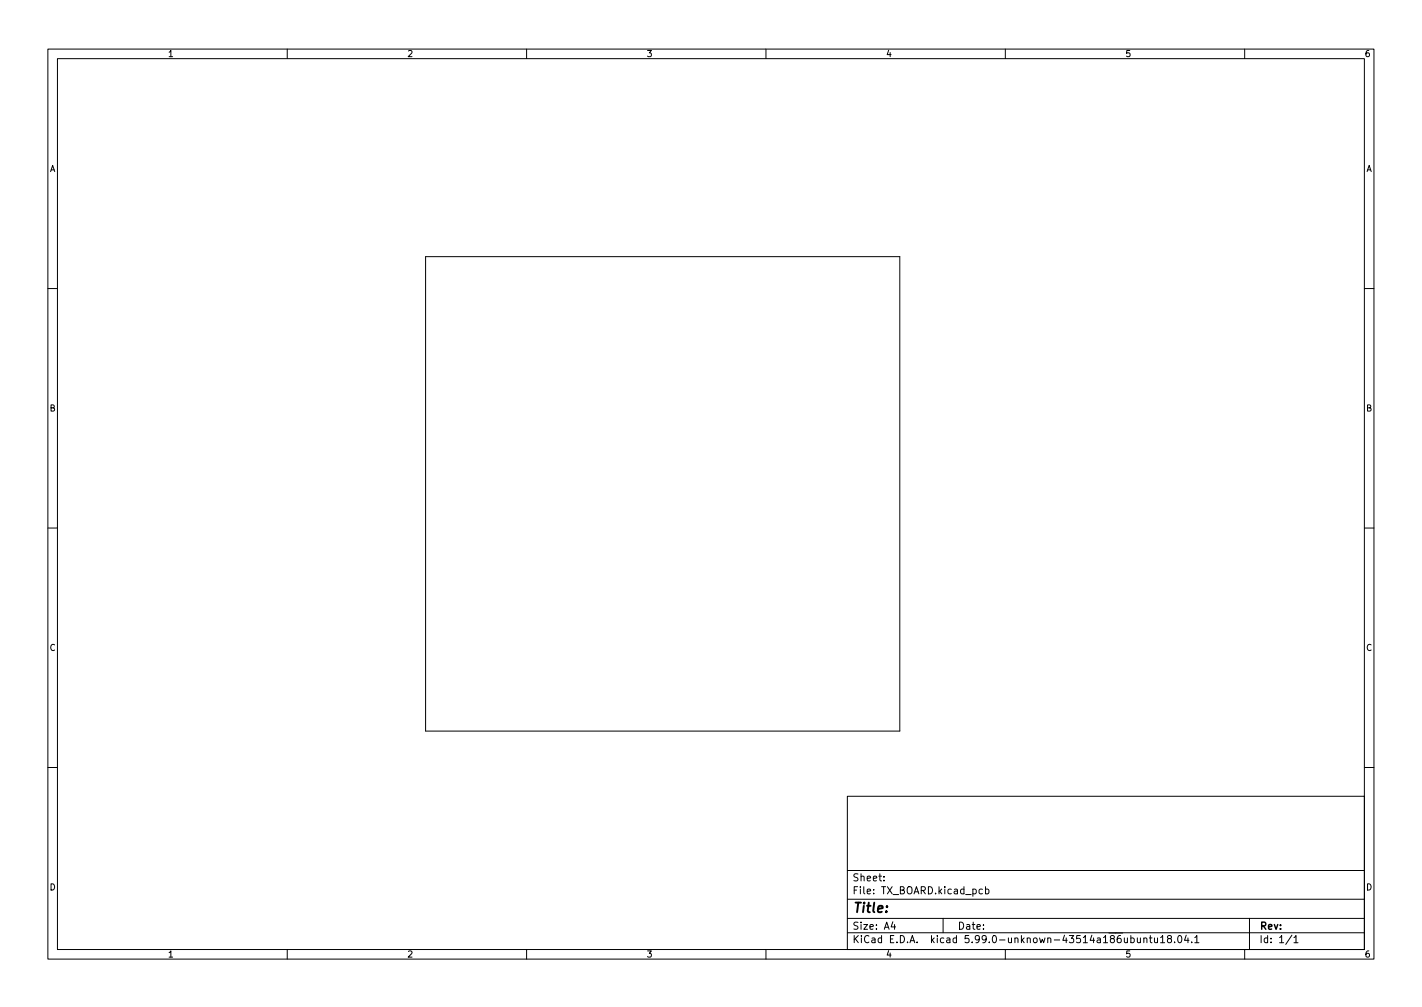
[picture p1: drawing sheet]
<svg xmlns="http://www.w3.org/2000/svg" width="297mm" height="210mm" viewBox="0 0 297 210" stroke-linecap="round" stroke-linejoin="round" font-family="sans-serif">
<defs><g id="words">
<text font-size="2.8" x="178" y="190.6">Title:</text>
<g font-size="2.1">
<text x="178" y="184">Sheet:</text>
<text x="178" y="186.7">File: TX_BOARD.kicad_pcb</text>
<text x="178" y="196.9">KiCad E.D.A. kicad 5.99.0-unknown-43514a186ubuntu18.04.1</text>
<text x="178" y="194.1">Size: A4</text>
<text x="200" y="194.1">Date:</text>
<text x="263" y="194.1">Rev:</text>
<text x="263" y="196.9">Id: 1/1</text>
</g>
<g font-size="1.8">
<text x="35" y="11.9">1</text>
<text x="85" y="11.9">2</text>
<text x="135" y="11.9">3</text>
<text x="185" y="11.9">4</text>
<text x="235" y="11.9">5</text>
<text x="285" y="11.9">6</text>
<text x="10.3" y="35.9">A</text>
<text x="285.3" y="35.9">A</text>
<text x="10.3" y="85.9">B</text>
<text x="285.3" y="85.9">B</text>
<text x="10.3" y="135.9">C</text>
<text x="285.3" y="135.9">C</text>
<text x="10.3" y="185.9">D</text>
<text x="285.3" y="185.9">D</text>
<text x="35" y="199.9">1</text>
<text x="85" y="199.9">2</text>
<text x="135" y="199.9">3</text>
<text x="185" y="199.9">4</text>
<text x="235" y="199.9">5</text>
<text x="285" y="199.9">6</text>
</g>
</g></defs>
<g fill="none" stroke="#000" stroke-width=".21">
<path d="M10 10.2h277v190.1h-277zM12 12.2h273v186.1h-273zM60 10.2v2M110 10.2v2M160 10.2v2M210 10.2v2M260 10.2v2M88.9 53.6h99.1v99h-99.1zM10 60.2h2M285 60.2h2M10 110.2h2M285 110.2h2"/>
<path d="M10 160.2h2M177 166.3h108v32h-108zM285 160.2h2M60 198.3v2M110 198.3v2M160 198.3v2M177 194.8h108M177 191.8h108M177 187.8h108M177 181.8h108M184.6 183.8v.1M184.6 183v.1"/>
<path d="M186.5 192.5l-.4 1h1M186.9 193v1M197 191.8v3M205.2 185.7l-.4-.1-.3 .3 .1 .7h.6M205.9 185.7l.4-.1 .3 .3-.2 .7h-.5M205.9 185.1v1.5M210 198.3v2M236.2 195.9l.4-.1 .3 .3-.1 .7h-.6M237.6 195.8v1h.4l.2-.1M238.2 195.8v1M238.9 196l.2-.2 .4 .1 .1 .9M238.9 195.8v1"/>
<path d="M240.1 195.8h.5M240.3 195.3v1.3l.3 .2M241.1 195.8l.1 1h.4l.2-.1M241.8 195.8v1M242.4 195.8l.5-.5v1.5M242.4 196.8h.9M244.1 196l-.2-.3v-.2l.2-.2 .5 .1 .1 .2-.1 .2-.6 .2-.1 .3v.4l.2 .1h.3l.3-.3-.1-.4-.2-.1M245.4 196.7v.1M246.2 195.4l.2-.1a.8 .8 0 0 1 .5 .8 .8 .8 0 0 1-.5 .7 1 1 0 0 1-.2-1.4zM247.8 195.3l-.4 1h1M248.1 195.8v1M248.9 196.7v.1"/>
<path d="M249.6 195.8l.4-.5v1.5M249.6 196.8h.8M260 198.3v2M261 191.8v6.5M269.9 195.3l-1.3 1.9M270.3 195.8l.4-.5v1.5M270.3 196.8h.8"/>
</g>
<use href="#words"/>
</svg>
